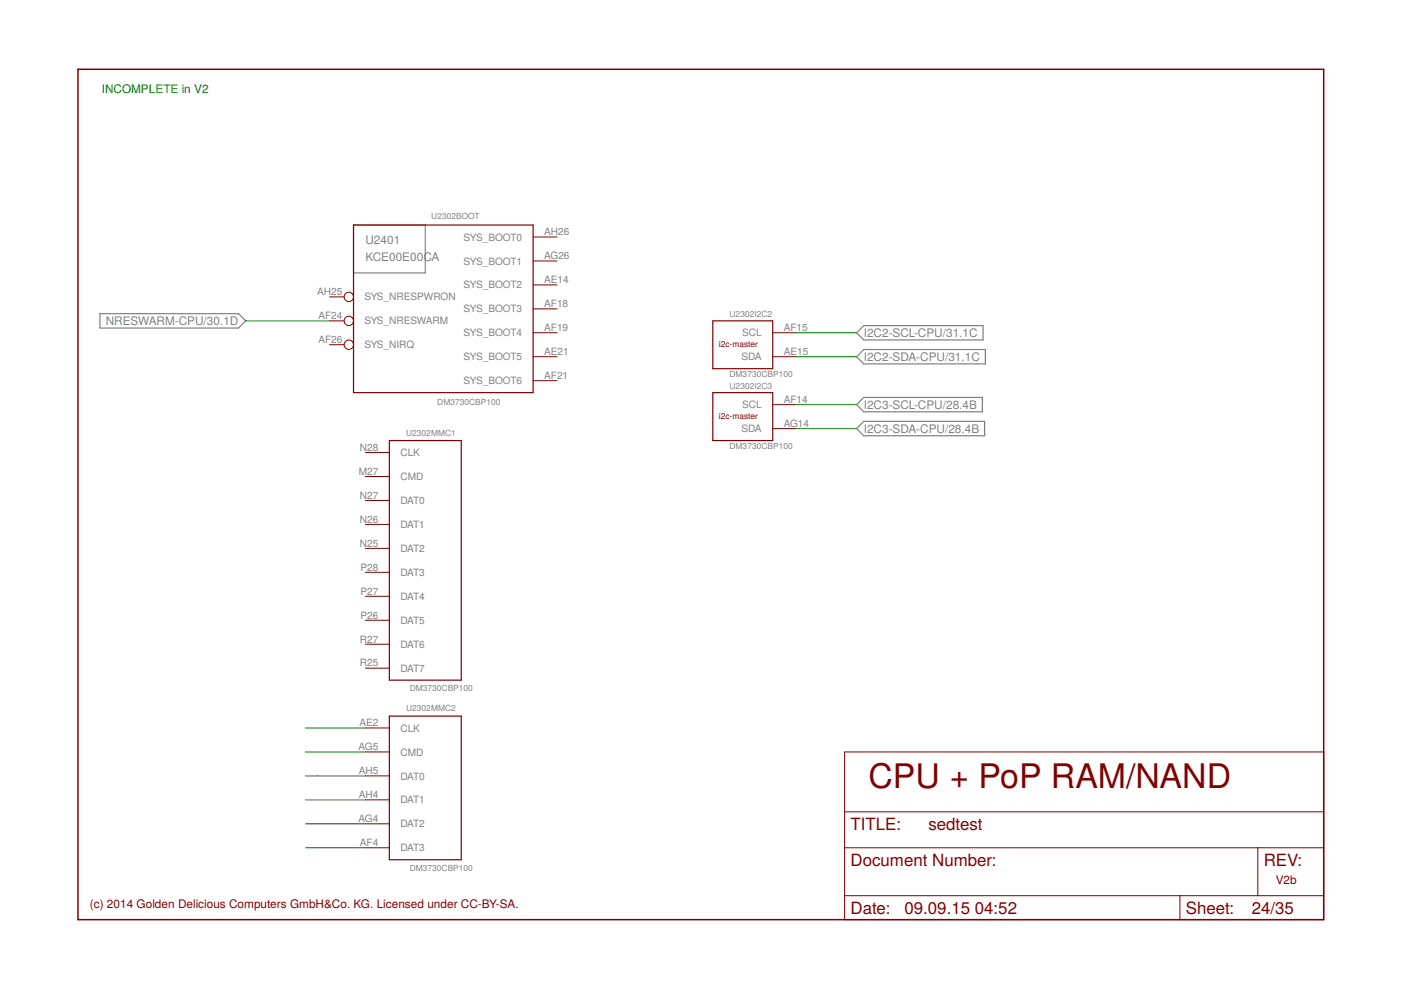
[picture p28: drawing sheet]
<svg xmlns="http://www.w3.org/2000/svg" width="297mm" height="210mm" viewBox="0 0 297 210" stroke-linecap="round" stroke-linejoin="round" font-family="sans-serif">
<defs><g id="words">
<text font-size="7.2" fill="#800000" x="184.1" y="167.1">CPU + PoP RAM/NAND</text>
<g font-size="3.6" fill="#800000">
<text x="180.3" y="175.9">TITLE:</text>
<text x="196.8" y="175.9">sedtest</text>
<text x="180.3" y="183.6">Document Number:</text>
<text x="267.9" y="183.6">REV:</text>
<text x="180.3" y="193.7">Date:</text>
<text x="191.8" y="193.7">09.09.15</text>
<text x="206.7" y="193.7">04:52</text>
<text x="251.4" y="193.7">Sheet:</text>
<text x="265.4" y="193.7">24/35</text>
</g>
<text font-size="2.5" fill="#008000" x="21.6" y="19.8">INCOMPLETE in V2</text>
<g font-size="2.5" fill="#808080">
<text x="77.5" y="51.8">U2401</text>
<text x="77.5" y="55.3">KCE00E00CA</text>
<text x="22.4" y="68.9">NRESWARM-CPU/30.1D</text>
<text x="183.1" y="71.4">I2C2-SCL-CPU/31.1C</text>
<text x="183.1" y="76.5">I2C2-SDA-CPU/31.1C</text>
<text x="183.1" y="86.7">I2C3-SCL-CPU/28.4B</text>
<text x="183.1" y="91.8">I2C3-SDA-CPU/28.4B</text>
</g>
<g font-size="2.5" fill="#800000">
<text x="270.5" y="187.4">V2b</text>
<text x="19.1" y="192.4">(c) 2014 Golden Delicious Computers GmbH&amp;Co. KG. Licensed under CC-BY-SA.</text>
</g>
<g font-size="2.1" fill="#808080">
<text x="98.3" y="51">SYS_BOOT0</text>
<text x="115.4" y="49.9">AH26</text>
<text x="98.3" y="56.1">SYS_BOOT1</text>
<text x="115.4" y="55">AG26</text>
<text x="67.3" y="62.6">AH25</text>
<text x="77.3" y="63.7">SYS_NRESPWRON</text>
<text x="98.3" y="61.2">SYS_BOOT2</text>
<text x="115.4" y="60">AE14</text>
<text x="115.4" y="65.1">AF18</text>
<text x="67.5" y="67.7">AF24</text>
<text x="77.3" y="68.8">SYS_NRESWARM</text>
<text x="98.3" y="66.2">SYS_BOOT3</text>
<text x="98.3" y="71.3">SYS_BOOT4</text>
<text x="115.4" y="70.2">AF19</text>
<text x="157.3" y="71.3">SCL</text>
<text x="166.2" y="70.2">AF15</text>
<text x="67.5" y="72.7">AF26</text>
<text x="77.3" y="73.9">SYS_NIRQ</text>
<text x="98.3" y="76.4">SYS_BOOT5</text>
<text x="115.4" y="75.3">AE21</text>
<text x="157.2" y="76.4">SDA</text>
<text x="166.2" y="75.3">AE15</text>
<text x="98.3" y="81.5">SYS_BOOT6</text>
<text x="115.4" y="80.4">AF21</text>
<text x="157.3" y="86.6">SCL</text>
<text x="166.2" y="85.4">AF14</text>
<text x="76.3" y="95.6">N28</text>
<text x="157.2" y="91.6">SDA</text>
<text x="166.2" y="90.5">AG14</text>
<text x="76.1" y="100.7">M27</text>
<text x="84.9" y="96.7">CLK</text>
<text x="84.9" y="101.8">CMD</text>
<text x="76.3" y="105.8">N27</text>
<text x="84.9" y="106.9">DAT0</text>
<text x="76.3" y="110.8">N26</text>
<text x="84.9" y="112">DAT1</text>
<text x="76.3" y="115.9">N25</text>
<text x="84.9" y="117">DAT2</text>
<text x="76.4" y="121">P28</text>
<text x="84.9" y="122.1">DAT3</text>
<text x="76.4" y="126.1">P27</text>
<text x="76.4" y="131.1">P26</text>
<text x="84.9" y="127.2">DAT4</text>
<text x="76.3" y="136.2">R27</text>
<text x="84.9" y="132.3">DAT5</text>
<text x="84.9" y="137.3">DAT6</text>
<text x="76.3" y="141.3">R25</text>
<text x="84.9" y="142.4">DAT7</text>
<text x="76.2" y="154">AE2</text>
<text x="84.9" y="155.1">CLK</text>
<text x="76" y="159.1">AG5</text>
<text x="84.9" y="160.2">CMD</text>
<text x="76.1" y="164.2">AH5</text>
<text x="84.9" y="165.3">DAT0</text>
<text x="76.1" y="169.2">AH4</text>
<text x="84.9" y="170.4">DAT1</text>
<text x="76" y="174.3">AG4</text>
<text x="76.3" y="179.4">AF4</text>
<text x="84.9" y="175.4">DAT2</text>
<text x="84.9" y="180.5">DAT3</text>
</g>
<g font-size="1.8" fill="#808080">
<text x="91.4" y="46.4">U2302BOOT</text>
<text x="154.7" y="67.3">U2302I2C2</text>
<text x="154.7" y="80">DM3730CBP100</text>
<text x="154.7" y="82.5">U2302I2C3</text>
<text x="92.7" y="85.8">DM3730CBP100</text>
<text x="86.1" y="92.4">U2302MMC1</text>
<text x="154.7" y="95.2">DM3730CBP100</text>
<text x="86.9" y="146.5">DM3730CBP100</text>
<text x="86.1" y="150.8">U2302MMC2</text>
<text x="86.9" y="184.6">DM3730CBP100</text>
</g>
<g font-size="1.8" fill="#800000">
<text x="152.4" y="73.6">i2c-master</text>
<text x="152.4" y="88.8">i2c-master</text>
</g>
</g></defs>
<path d="M75 47.7h15.2v10.2h-15.2zM21.2 66.5h29.4l1.5 1.5-1.5 1.6h-29.4zM181.6 70.5l1.5-1.5h25.3v3.1h-25.3zM181.6 75.6l1.5-1.5h25.8v3.1h-25.8zM181.6 85.8l1.5-1.5h25.2v3h-25.2zM181.6 90.9l1.5-1.6h25.7v3.1h-25.7z" fill="none" stroke="#808080" stroke-width=".25"/>
<path d="M16.5 14.7h264.1v180.3h-264.1z" fill="none" stroke="#800000" stroke-width=".32"/>
<g fill="none" stroke="#800000" stroke-width=".21">
<path d="M113 55.3h5.1M113 50.2h5.1M69.9 62.9h3.1M69.9 68h3.1M69.9 73.1h3.1M113 60.4h5.1M113 65.5h5.1M113 70.5h5.1M113 75.6h5.1M163.8 70.5h5.1M163.8 75.6h5.1M77.5 95.9h5"/>
<path d="M113 80.7h5.1M163.8 85.8h5.1M163.8 90.9h5.1M77.5 101h5M77.5 106.1h5M77.5 111.2h5M77.5 116.3h5M77.5 121.3h5M77.5 126.4h5M77.5 131.5h5M77.5 136.6h5M77.5 159.4h5"/>
<path d="M77.5 141.7h5M77.5 154.3h5M179.1 159.4h101.5v35.6h-101.5zM77.5 179.7h5M77.5 164.5h5M77.5 169.6h5M77.5 174.7h5M179.1 179.7h101.5M179.1 172.1h101.5M266.7 179.7v10.2M179.1 189.9h101.5M250.2 189.9v5.1"/>
<circle cx="74" cy="73.1" r=".99"/>
<circle cx="74" cy="62.9" r=".99"/>
<circle cx="74" cy="68" r=".99"/>
</g>
<path d="M75 47.7h38v35.5h-38zM151.1 68h12.7v10.2h-12.7zM82.5 93.4h15.3v50.8h-15.3zM151.1 83.2h12.7v10.2h-12.7zM82.5 151.8h15.3v30.5h-15.3z" fill="none" stroke="#800000" stroke-width=".25"/>
<path d="M52.1 68h17.8M168.9 70.5h12.7M168.9 75.6h12.7M168.9 85.8h12.7M168.9 90.9h12.7M64.8 154.3h12.7M64.8 159.4h12.7M64.8 164.5h12.7M64.8 169.6h12.7M64.8 174.7h12.7M64.8 179.7h12.7" fill="none" stroke="#008000" stroke-width=".21"/>
<use href="#words"/>
</svg>
